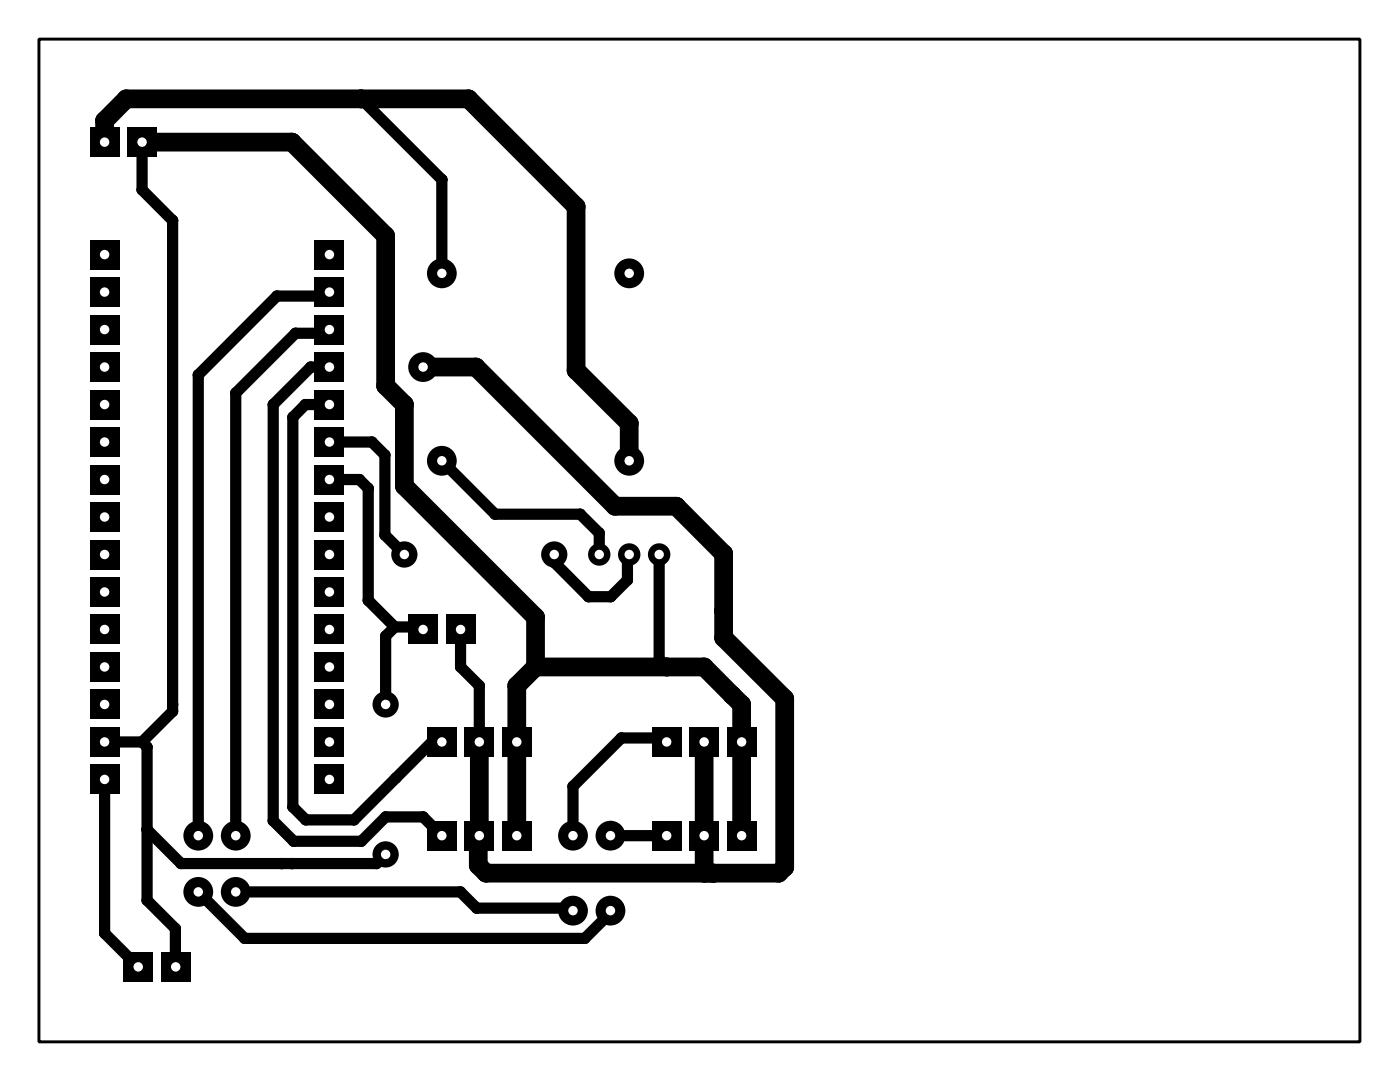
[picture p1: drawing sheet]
<svg xmlns="http://www.w3.org/2000/svg" width="95mm" height="73mm" viewBox="0 0 95 73" stroke-linecap="round" stroke-linejoin="round" font-family="sans-serif">
<g fill="none" stroke="#000" stroke-width=".76">
<path d="M9.6 9.6v3.3l2.1 2v33.3l-2.1 2.1M22.3 19.8l-.2 .3h-3.3l-5.4 5.3v31.2M24.5 6.7l5.4 5.5v6.3M22.3 29.9h2.9l.9 .9v5.4l1.3 1.4M22.3 32.5h2.1l.6 .6v7.6l1.8 1.8M22.3 27.4h-1.6l-.9 .9v26.4l.9 .8h3.3l5.3-5.2h.6M22.3 24.9h-1.2l-2.6 2.5v28.2l1.4 1.4h4.6l1.6-1.7h2.6l1.2 1.3M22.3 22.3l-.2 .3h-2.1l-4 4v30M29.9 31.2l3.7 3.6h5.7l1.3 1.3v1.5M37.6 37.6v.5l2.3 2.3h1.5l1.1-1.1v-1.6l.1-.1M44.7 37.6v7.1l.5 .5M7.1 50.3h2.5"/>
<path d="M7.1 52.8v10.4l2.3 2.3M9.6 50.3l.4 .3v10.4l1.9 1.9v2.6M10 56.2l2.3 2.3h13.2l.6-.6M26.8 42.5h1.7l.2 .1M26.8 42.5l-.7 .6v4.6M31.2 42.6v2.6l1.3 1.3v3.8M41.4 56.6h3.8M45.2 50.3l-.3-.3h-2.8l-3.3 3.3v3.3M13.4 60.4l3.2 3.2h23l1.8-1.8v-.1M16 60.4h15.2l1.1 1.1h6.4l.1 .2"/>
</g>
<g fill="#000">
<circle cx="7.1" cy="8.2" r=".63"/>
<circle cx="8.6" cy="6.7" r=".63"/>
<circle cx="9.6" cy="12.9" r=".38"/>
<circle cx="11.7" cy="14.9" r=".38"/>
<circle cx="19.8" cy="9.6" r=".63"/>
<circle cx="24.5" cy="6.7" r=".63"/>
<circle cx="24.5" cy="6.7" r=".38"/>
<circle cx="26.1" cy="16" r=".63"/>
<circle cx="29.9" cy="12.2" r=".38"/>
<circle cx="31.8" cy="6.7" r=".63"/>
<circle cx="39" cy="14" r=".63"/>
<circle cx="13.4" cy="25.4" r=".38"/>
<circle cx="16" cy="26.6" r=".38"/>
<circle cx="18.5" cy="27.4" r=".38"/>
<circle cx="18.8" cy="20.1" r=".38"/>
<circle cx="19.8" cy="28.3" r=".38"/>
<circle cx="20" cy="22.6" r=".38"/>
<circle cx="20.7" cy="27.4" r=".38"/>
<circle cx="21.1" cy="24.9" r=".38"/>
<circle cx="22.1" cy="20.1" r=".38"/>
<circle cx="22.1" cy="22.6" r=".38"/>
<circle cx="24.4" cy="32.5" r=".38"/>
<circle cx="25" cy="33.1" r=".38"/>
<circle cx="25.2" cy="29.9" r=".38"/>
<circle cx="26.1" cy="36.2" r=".38"/>
<circle cx="26.1" cy="30.8" r=".38"/>
<circle cx="26.1" cy="26.1" r=".63"/>
<circle cx="27.4" cy="32.9" r=".63"/>
<circle cx="27.4" cy="27.4" r=".63"/>
<circle cx="32.3" cy="24.9" r=".63"/>
<circle cx="33.6" cy="34.8" r=".38"/>
<circle cx="37.6" cy="38.1" r=".38"/>
<circle cx="39" cy="25.1" r=".63"/>
<circle cx="39.3" cy="34.8" r=".38"/>
<circle cx="40.6" cy="36.1" r=".38"/>
<circle cx="41.7" cy="34.3" r=".63"/>
<circle cx="42.5" cy="39.3" r=".38"/>
<circle cx="42.5" cy="37.7" r=".38"/>
<circle cx="42.6" cy="28.7" r=".63"/>
<circle cx="45.8" cy="34.3" r=".63"/>
<circle cx="49" cy="37.5" r=".63"/>
<circle cx="49" cy="37.6" r=".63"/>
<circle cx="9.6" cy="50.3" r=".38"/>
<circle cx="10" cy="56.2" r=".38"/>
<circle cx="10" cy="50.6" r=".38"/>
<circle cx="11.7" cy="48.2" r=".38"/>
<circle cx="11.7" cy="47.7" r=".38"/>
<circle cx="12.3" cy="58.5" r=".38"/>
<circle cx="18.5" cy="55.6" r=".38"/>
<circle cx="19.1" cy="58.5" r=".38"/>
<circle cx="19.8" cy="58.5" r=".38"/>
<circle cx="19.8" cy="54.7" r=".38"/>
<circle cx="19.9" cy="57" r=".38"/>
<circle cx="20.7" cy="55.5" r=".38"/>
<circle cx="24" cy="55.5" r=".38"/>
<circle cx="24.5" cy="57" r=".38"/>
<circle cx="25" cy="40.7" r=".38"/>
<circle cx="25.5" cy="58.5" r=".38"/>
<circle cx="26.1" cy="43.1" r=".38"/>
<circle cx="26.1" cy="55.3" r=".38"/>
<circle cx="26.8" cy="42.5" r=".38"/>
<circle cx="26.8" cy="52.7" r=".38"/>
<circle cx="28.5" cy="42.5" r=".38"/>
<circle cx="28.7" cy="55.3" r=".38"/>
<circle cx="29.3" cy="50.3" r=".38"/>
<circle cx="31.2" cy="45.2" r=".38"/>
<circle cx="32.4" cy="58.6" r=".63"/>
<circle cx="32.4" cy="56.7" r=".63"/>
<circle cx="32.5" cy="46.5" r=".38"/>
<circle cx="32.9" cy="59.2" r=".63"/>
<circle cx="35" cy="46.5" r=".63"/>
<circle cx="36.3" cy="41.8" r=".63"/>
<circle cx="36.3" cy="45.2" r=".63"/>
<circle cx="38.8" cy="53.3" r=".38"/>
<circle cx="39.9" cy="40.4" r=".38"/>
<circle cx="41.4" cy="40.4" r=".38"/>
<circle cx="42.1" cy="50" r=".38"/>
<circle cx="44.7" cy="44.7" r=".38"/>
<circle cx="44.9" cy="50" r=".38"/>
<circle cx="45.2" cy="45.2" r=".63"/>
<circle cx="45.2" cy="45.2" r=".38"/>
<circle cx="47.7" cy="45.2" r=".63"/>
<circle cx="47.7" cy="59.2" r=".63"/>
<circle cx="48.4" cy="59.2" r=".63"/>
<circle cx="49" cy="43.2" r=".63"/>
<circle cx="49" cy="41.4" r=".63"/>
<circle cx="49.6" cy="47.1" r=".63"/>
<circle cx="50.3" cy="47.7" r=".63"/>
<circle cx="52.8" cy="59.2" r=".63"/>
<circle cx="53.2" cy="58.8" r=".63"/>
<circle cx="53.2" cy="47.3" r=".63"/>
<circle cx="7.1" cy="63.2" r=".38"/>
<circle cx="10" cy="61" r=".38"/>
<circle cx="11.9" cy="65.5" r=".38"/>
<circle cx="11.9" cy="62.9" r=".38"/>
<circle cx="16.6" cy="63.6" r=".38"/>
<circle cx="31.2" cy="60.4" r=".38"/>
<circle cx="32.3" cy="61.5" r=".38"/>
<circle cx="38.7" cy="61.5" r=".38"/>
<circle cx="39.6" cy="63.6" r=".38"/>
<circle cx="41.4" cy="61.8" r=".38"/>
</g>
<path d="M7.1 9.6v-1.4l1.5-1.5h23.2l7.2 7.3v11.1l3.6 3.6v2.5M9.6 9.6h10.2l6.3 6.4v10.1l1.3 1.3v5.5l8.9 8.9v3.4M28.7 24.9h3.6l9.4 9.4h4.1l3.2 3.2v5.7l4.2 4.1v11.5l-.4 .4h-19.9l-.5-.6 .1-8.3M36.3 45.2l-1.3 1.3v10.1M36.3 45.2h11.4l2.6 2.5v8.9M47.7 50.3v8.9" fill="none" stroke="#000" stroke-width="1.3"/>
<path d="M21.3 51.8h2v2h-2z" fill="#000"/>
<circle cx="22.3" cy="52.8" r=".32" fill="#fff"/>
<path d="M21.3 49.3h2v2h-2z" fill="#000"/>
<circle cx="22.3" cy="50.3" r=".32" fill="#fff"/>
<path d="M21.3 46.7h2v2h-2z" fill="#000"/>
<circle cx="22.3" cy="47.7" r=".32" fill="#fff"/>
<path d="M21.3 44.2h2v2h-2z" fill="#000"/>
<circle cx="22.3" cy="45.2" r=".32" fill="#fff"/>
<path d="M21.3 41.6h2v2.1h-2z" fill="#000"/>
<circle cx="22.3" cy="42.6" r=".32" fill="#fff"/>
<path d="M21.3 39.1h2v2h-2z" fill="#000"/>
<circle cx="22.3" cy="40.1" r=".32" fill="#fff"/>
<path d="M21.3 36.6h2v2h-2z" fill="#000"/>
<circle cx="22.3" cy="37.6" r=".32" fill="#fff"/>
<path d="M21.3 34h2v2h-2z" fill="#000"/>
<circle cx="22.3" cy="35" r=".32" fill="#fff"/>
<path d="M21.3 31.5h2v2h-2z" fill="#000"/>
<circle cx="22.3" cy="32.5" r=".32" fill="#fff"/>
<path d="M21.3 28.9h2v2.1h-2z" fill="#000"/>
<circle cx="22.3" cy="29.9" r=".32" fill="#fff"/>
<path d="M21.3 26.4h2v2h-2z" fill="#000"/>
<circle cx="22.3" cy="27.4" r=".32" fill="#fff"/>
<path d="M21.3 23.9h2v2h-2z" fill="#000"/>
<circle cx="22.3" cy="24.9" r=".32" fill="#fff"/>
<path d="M21.3 21.3h2v2h-2z" fill="#000"/>
<circle cx="22.3" cy="22.3" r=".32" fill="#fff"/>
<path d="M21.3 18.8h2v2h-2z" fill="#000"/>
<circle cx="22.3" cy="19.8" r=".32" fill="#fff"/>
<path d="M21.3 16.2h2v2.1h-2z" fill="#000"/>
<circle cx="22.3" cy="17.2" r=".32" fill="#fff"/>
<path d="M6.1 51.8h2v2h-2z" fill="#000"/>
<circle cx="7.1" cy="52.8" r=".32" fill="#fff"/>
<path d="M6.1 49.3h2v2h-2z" fill="#000"/>
<circle cx="7.1" cy="50.3" r=".32" fill="#fff"/>
<path d="M6.1 46.7h2v2h-2z" fill="#000"/>
<circle cx="7.1" cy="47.7" r=".32" fill="#fff"/>
<path d="M6.1 44.2h2v2h-2z" fill="#000"/>
<circle cx="7.1" cy="45.2" r=".32" fill="#fff"/>
<path d="M6.1 41.6h2v2.1h-2z" fill="#000"/>
<circle cx="7.1" cy="42.6" r=".32" fill="#fff"/>
<path d="M6.1 39.1h2v2h-2z" fill="#000"/>
<circle cx="7.1" cy="40.1" r=".32" fill="#fff"/>
<path d="M6.1 36.6h2v2h-2z" fill="#000"/>
<circle cx="7.1" cy="37.6" r=".32" fill="#fff"/>
<path d="M6.1 34h2v2h-2z" fill="#000"/>
<circle cx="7.1" cy="35" r=".32" fill="#fff"/>
<path d="M6.1 31.5h2v2h-2z" fill="#000"/>
<circle cx="7.1" cy="32.5" r=".32" fill="#fff"/>
<path d="M6.1 28.9h2v2.1h-2z" fill="#000"/>
<circle cx="7.1" cy="29.9" r=".32" fill="#fff"/>
<path d="M6.1 26.4h2v2h-2z" fill="#000"/>
<circle cx="7.1" cy="27.4" r=".32" fill="#fff"/>
<path d="M6.1 23.9h2v2h-2z" fill="#000"/>
<circle cx="7.1" cy="24.9" r=".32" fill="#fff"/>
<path d="M6.1 21.3h2v2h-2z" fill="#000"/>
<circle cx="7.1" cy="22.3" r=".32" fill="#fff"/>
<path d="M6.1 18.8h2v2h-2z" fill="#000"/>
<circle cx="7.1" cy="19.8" r=".32" fill="#fff"/>
<path d="M6.1 16.2h2v2.1h-2z" fill="#000"/>
<circle cx="7.1" cy="17.2" r=".32" fill="#fff"/>
<circle cx="29.9" cy="18.5" r="1.01" fill="#000"/>
<circle cx="29.9" cy="18.5" r=".32" fill="#fff"/>
<circle cx="42.6" cy="18.5" r="1.01" fill="#000"/>
<circle cx="42.6" cy="18.5" r=".32" fill="#fff"/>
<circle cx="42.6" cy="31.2" r="1.01" fill="#000"/>
<circle cx="42.6" cy="31.2" r=".32" fill="#fff"/>
<circle cx="29.9" cy="31.2" r="1.01" fill="#000"/>
<circle cx="29.9" cy="31.2" r=".32" fill="#fff"/>
<circle cx="28.7" cy="24.9" r="1.01" fill="#000"/>
<circle cx="28.7" cy="24.9" r=".32" fill="#fff"/>
<circle cx="40.6" cy="37.6" r=".76" fill="#000"/>
<circle cx="40.6" cy="37.6" r=".32" fill="#fff"/>
<circle cx="42.6" cy="37.6" r=".76" fill="#000"/>
<circle cx="42.6" cy="37.6" r=".32" fill="#fff"/>
<circle cx="44.7" cy="37.6" r=".76" fill="#000"/>
<circle cx="44.7" cy="37.6" r=".32" fill="#fff"/>
<circle cx="27.4" cy="37.6" r=".89" fill="#000"/>
<circle cx="27.4" cy="37.6" r=".32" fill="#fff"/>
<circle cx="37.6" cy="37.6" r=".89" fill="#000"/>
<circle cx="37.6" cy="37.6" r=".32" fill="#fff"/>
<path d="M6.1 8.6h2v2h-2z" fill="#000"/>
<circle cx="7.1" cy="9.6" r=".32" fill="#fff"/>
<path d="M8.6 8.6h2v2h-2z" fill="#000"/>
<circle cx="9.6" cy="9.6" r=".32" fill="#fff"/>
<path d="M28.9 49.3h2.1v2h-2.1z" fill="#000"/>
<circle cx="29.9" cy="50.3" r=".32" fill="#fff"/>
<path d="M31.5 49.3h2v2h-2z" fill="#000"/>
<circle cx="32.5" cy="50.3" r=".32" fill="#fff"/>
<path d="M34 49.3h2v2h-2z" fill="#000"/>
<circle cx="35" cy="50.3" r=".32" fill="#fff"/>
<path d="M44.2 49.3h2v2h-2z" fill="#000"/>
<circle cx="45.2" cy="50.3" r=".32" fill="#fff"/>
<path d="M46.7 49.3h2v2h-2z" fill="#000"/>
<circle cx="47.7" cy="50.3" r=".32" fill="#fff"/>
<path d="M49.3 49.3h2v2h-2z" fill="#000"/>
<circle cx="50.3" cy="50.3" r=".32" fill="#fff"/>
<path d="M28.9 55.6h2.1v2h-2.1z" fill="#000"/>
<circle cx="29.9" cy="56.6" r=".32" fill="#fff"/>
<path d="M31.5 55.6h2v2h-2z" fill="#000"/>
<circle cx="32.5" cy="56.6" r=".32" fill="#fff"/>
<path d="M34 55.6h2v2h-2z" fill="#000"/>
<circle cx="35" cy="56.6" r=".32" fill="#fff"/>
<path d="M44.2 55.6h2v2h-2z" fill="#000"/>
<circle cx="45.2" cy="56.6" r=".32" fill="#fff"/>
<path d="M46.7 55.6h2v2h-2z" fill="#000"/>
<circle cx="47.7" cy="56.6" r=".32" fill="#fff"/>
<path d="M49.3 55.6h2v2h-2z" fill="#000"/>
<circle cx="50.3" cy="56.6" r=".32" fill="#fff"/>
<path d="M27.7 41.6h2v2.1h-2z" fill="#000"/>
<circle cx="28.7" cy="42.6" r=".32" fill="#fff"/>
<path d="M30.2 41.6h2v2.1h-2z" fill="#000"/>
<circle cx="31.2" cy="42.6" r=".32" fill="#fff"/>
<circle cx="26.1" cy="47.7" r=".89" fill="#000"/>
<circle cx="26.1" cy="47.7" r=".32" fill="#fff"/>
<circle cx="26.1" cy="57.9" r=".89" fill="#000"/>
<circle cx="26.1" cy="57.9" r=".32" fill="#fff"/>
<circle cx="13.4" cy="56.6" r="1.01" fill="#000"/>
<circle cx="13.4" cy="56.6" r=".32" fill="#fff"/>
<circle cx="16" cy="56.6" r="1.01" fill="#000"/>
<circle cx="16" cy="56.6" r=".32" fill="#fff"/>
<circle cx="16" cy="60.4" r="1.01" fill="#000"/>
<circle cx="16" cy="60.4" r=".32" fill="#fff"/>
<circle cx="13.4" cy="60.4" r="1.01" fill="#000"/>
<circle cx="13.4" cy="60.4" r=".32" fill="#fff"/>
<circle cx="38.8" cy="56.6" r="1.01" fill="#000"/>
<circle cx="38.8" cy="56.6" r=".32" fill="#fff"/>
<circle cx="41.4" cy="56.6" r="1.01" fill="#000"/>
<circle cx="41.4" cy="56.6" r=".32" fill="#fff"/>
<circle cx="38.8" cy="61.7" r="1.01" fill="#000"/>
<circle cx="38.8" cy="61.7" r=".32" fill="#fff"/>
<circle cx="41.4" cy="61.7" r="1.01" fill="#000"/>
<circle cx="41.4" cy="61.7" r=".32" fill="#fff"/>
<path d="M8.4 64.5h2v2h-2z" fill="#000"/>
<circle cx="9.4" cy="65.5" r=".32" fill="#fff"/>
<path d="M10.9 64.5h2v2h-2z" fill="#000"/>
<circle cx="11.9" cy="65.5" r=".32" fill="#fff"/>
<path d="M2.6 2.6h89.6v68h-89.6z" fill="none" stroke="#000" stroke-width=".2"/>
</svg>
